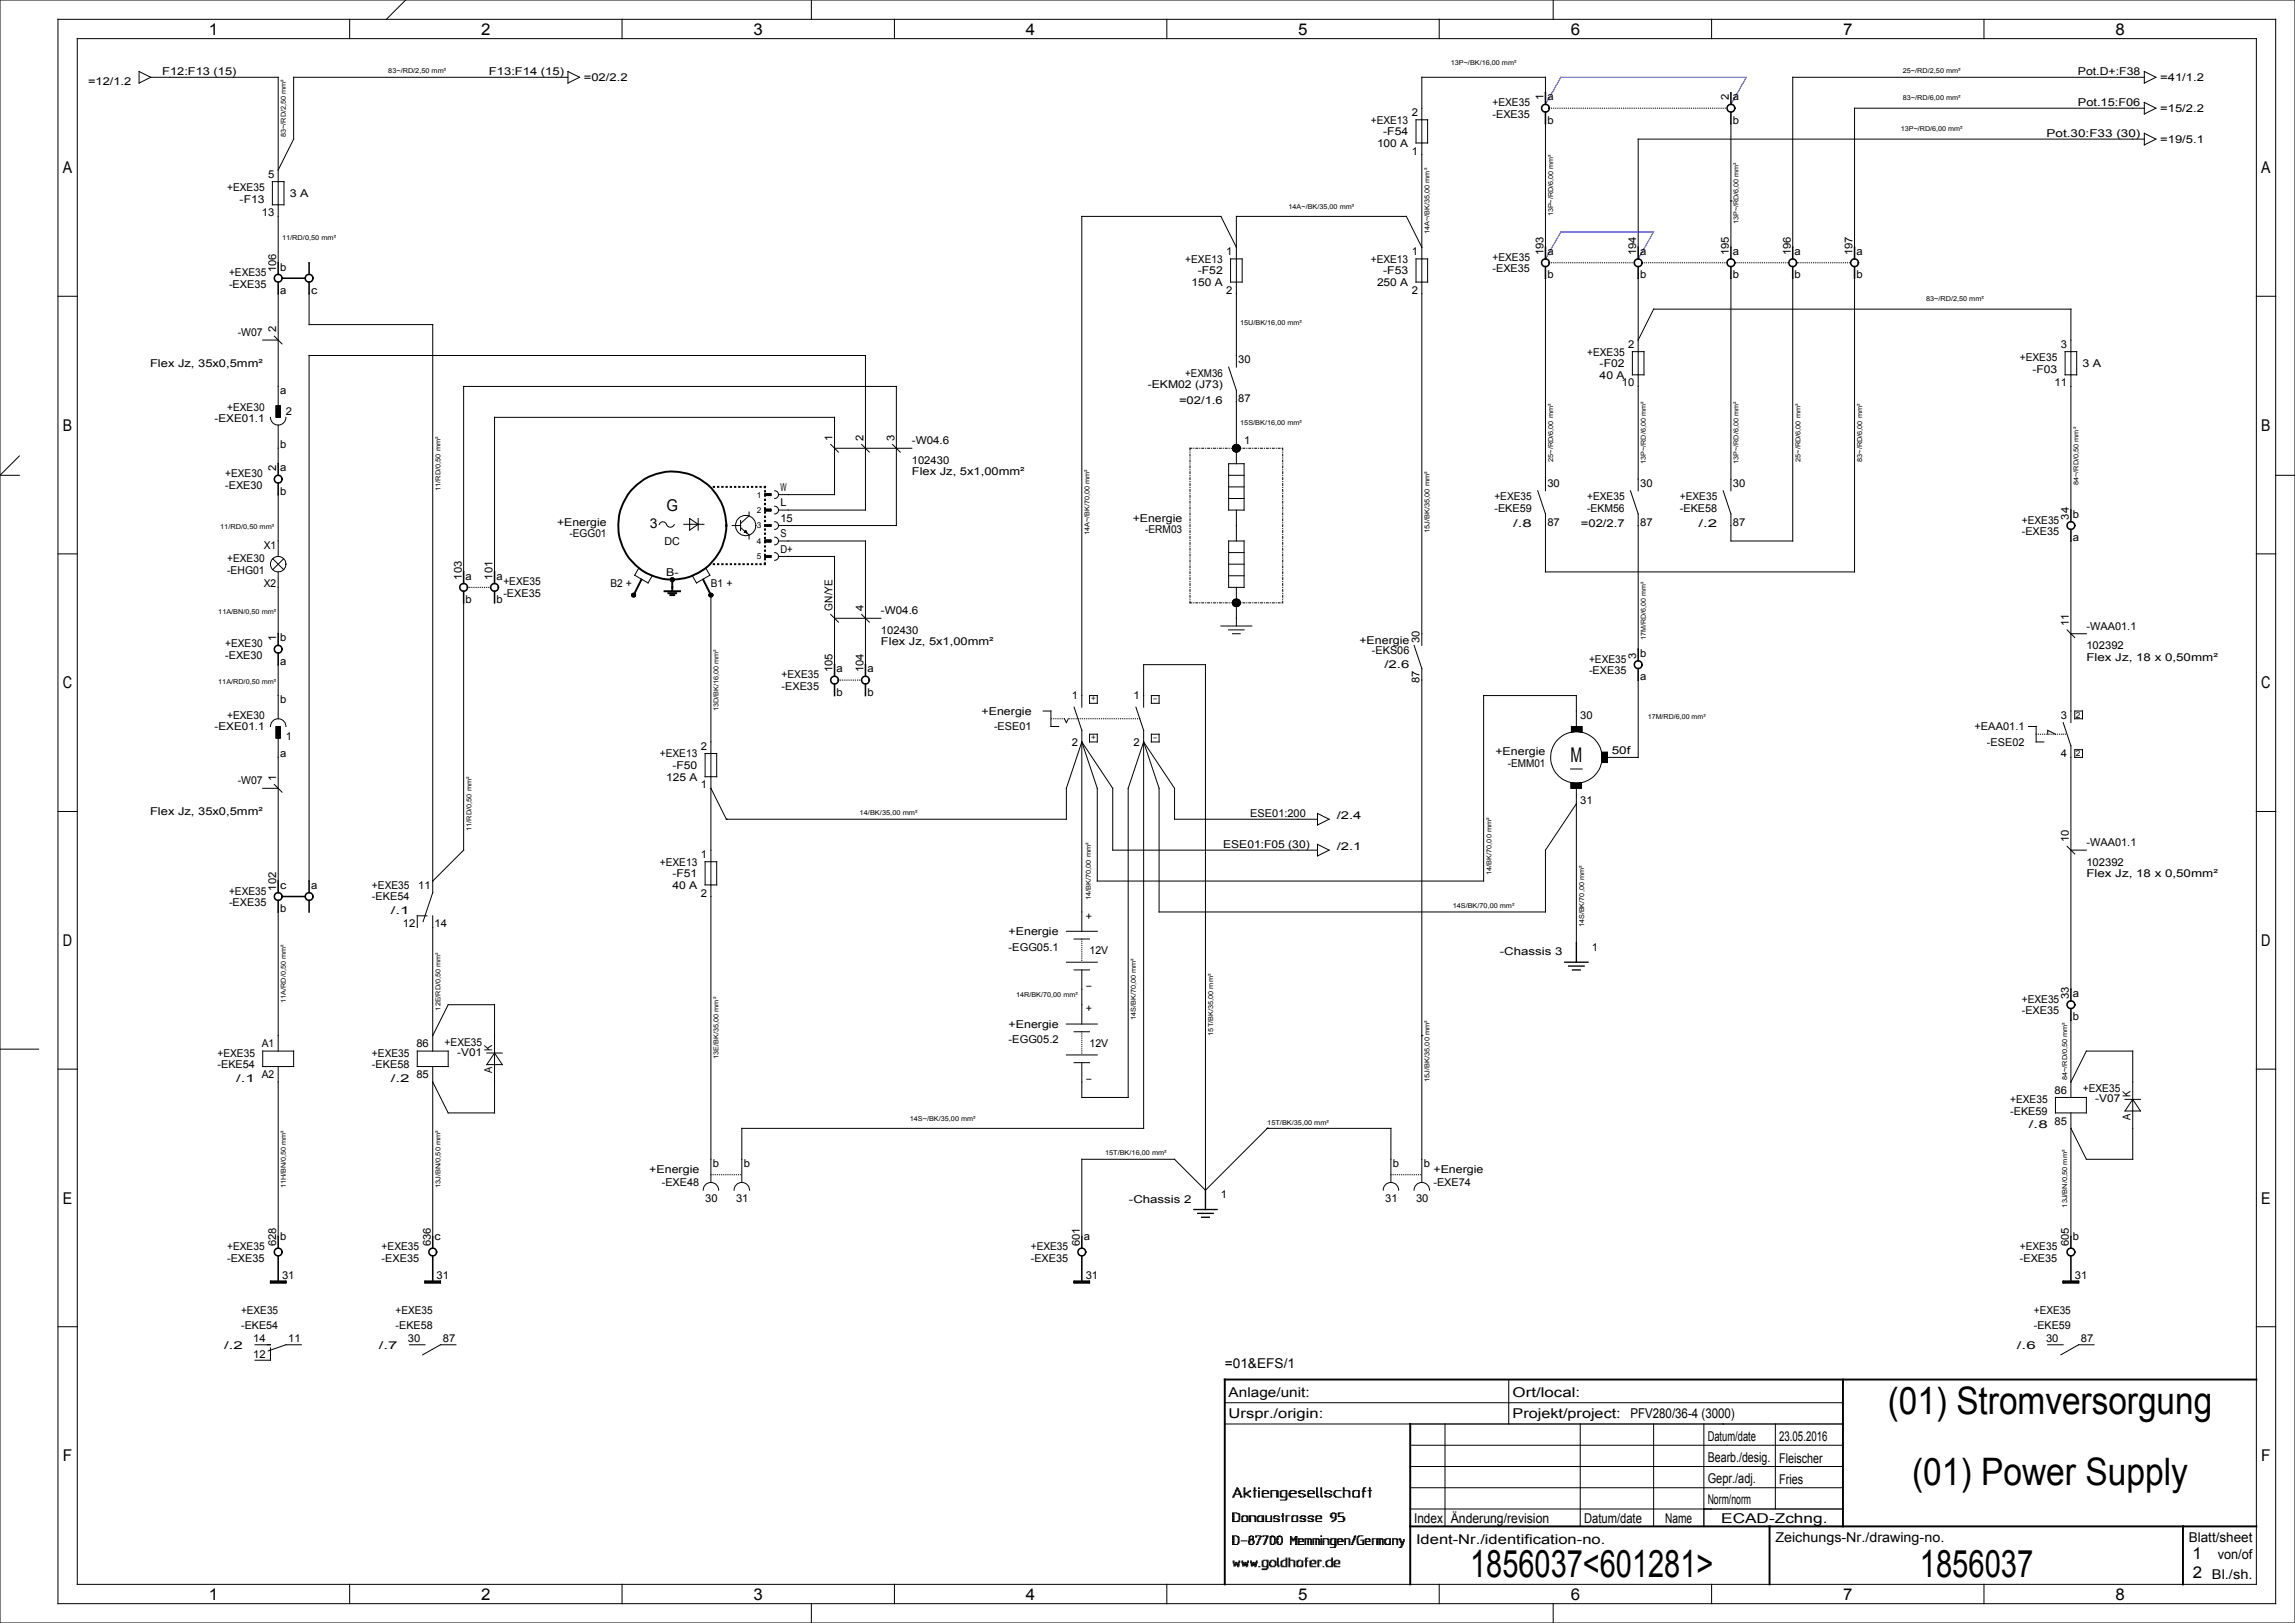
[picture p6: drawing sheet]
<svg xmlns="http://www.w3.org/2000/svg" width="594mm" height="420mm" viewBox="0 0 594 420" stroke-linecap="round" stroke-linejoin="round" font-family="sans-serif">
<defs><g id="words">
<g font-size="9.8">
<text x="488.6" y="365.9">(01) Stromversorgung</text>
<text x="494.9" y="384.4">(01) Power Supply</text>
<text x="380.5" y="408">1856037&lt;601281&gt;</text>
<text x="496.9" y="408">1856037</text>
</g>
<text font-size="5.2" x="406.5" y="197.1">M</text>
<g font-size="4.2">
<text x="54" y="9">1</text>
<text x="124.5" y="9">2</text>
<text x="195" y="9">3</text>
<text x="265.5" y="9">4</text>
<text x="336" y="9">5</text>
<text x="406.5" y="9">6</text>
<text x="477" y="9">7</text>
<text x="547.5" y="9">8</text>
<text x="16.3" y="44.8">A</text>
<text x="585.3" y="44.8">A</text>
<text x="16.3" y="111.5">B</text>
<text x="585.3" y="111.5">B</text>
<text x="172.5" y="132.2">G</text>
<text x="16.3" y="178.2">C</text>
<text x="585.3" y="178.2">C</text>
<text x="16.3" y="244.8">D</text>
<text x="585.3" y="244.8">D</text>
<text x="16.3" y="311.5">E</text>
<text x="585.3" y="311.5">E</text>
<text x="16.3" y="378.2">F</text>
<text x="585.3" y="378.2">F</text>
<text x="567.5" y="403.5">1</text>
<text x="54" y="414">1</text>
<text x="124.5" y="414">2</text>
<text x="195" y="414">3</text>
<text x="265.5" y="414">4</text>
<text x="336" y="414">5</text>
<text x="406.5" y="414">6</text>
<text x="477" y="414">7</text>
<text x="547.5" y="414">8</text>
<text x="567.5" y="408.5">2</text>
</g>
<g font-size="3.5">
<text x="168.2" y="136.7">3</text>
<text x="317" y="354">=01&amp;EFS/1</text>
<text x="318" y="361.5">Anlage/unit:</text>
<text x="391.5" y="361.5">Ort/local:</text>
<text x="318" y="367">Urspr./origin:</text>
<text x="391.5" y="367">Projekt/project:</text>
<text x="422" y="367">PFV280/36-4 (3000)</text>
<text x="442" y="372.9">Datum/date</text>
<text x="460.5" y="373">23.05.2016</text>
<text x="442" y="383.9">Gepr./adj.</text>
<text x="442" y="378.4">Bearb./desig.</text>
<text x="460.5" y="378.5">Fleischer</text>
<text x="442" y="389.3">Norm/norm</text>
<text x="460.5" y="384">Fries</text>
<text x="366" y="394">Index</text>
<text x="375.5" y="394">Änderung/revision</text>
<text x="410" y="394">Datum/date</text>
<text x="431" y="394">Name</text>
<text x="445.5" y="394">ECAD-Zchng.</text>
<text x="366.5" y="399.5">Ident-Nr./identification-no.</text>
<text x="459.5" y="399">Zeichungs-Nr./drawing-no.</text>
<text x="566.5" y="399">Blatt/sheet</text>
<text x="574" y="403.5">von/of</text>
<text x="572.5" y="408.5">Bl./sh.</text>
</g>
<g font-size="2.8">
<text x="22.8" y="22">=12/1.2</text>
<text x="42" y="19.5">F12:F13 (15)</text>
<text x="126.6" y="19.4">F13:F14 (15)</text>
<text x="151.1" y="21">=02/2.2</text>
<text x="537.8" y="19.4">Pot.D+:F38</text>
<text x="559.1" y="21">=41/1.2</text>
<text x="365.4" y="30">2</text>
<text x="386.3" y="27.5">+EXE35</text>
<text x="399.5" y="26" transform="rotate(-90 399.5 26)">1</text>
<text x="400.5" y="26">a</text>
<text x="447.5" y="26" transform="rotate(-90 447.5 26)">2</text>
<text x="448.5" y="26">a</text>
<text x="537.8" y="27.4">Pot.15:F06</text>
<text x="559.1" y="29">=15/2.2</text>
<text x="354.8" y="32">+EXE13</text>
<text x="358" y="35">-F54</text>
<text x="386.3" y="30.5">-EXE35</text>
<text x="400.5" y="32">b</text>
<text x="448.5" y="32">b</text>
<text x="529.7" y="35.4">Pot.30:F33 (30)</text>
<text x="356.4" y="38">100 A</text>
<text x="365.4" y="40">1</text>
<text x="559.1" y="37">=19/5.1</text>
<text x="69.4" y="46">5</text>
<text x="58.8" y="49.5">+EXE35</text>
<text x="62" y="52.5">-F13</text>
<text x="75" y="51">3 A</text>
<text x="67.8" y="56">13</text>
<text x="317.4" y="66">1</text>
<text x="365.4" y="66">1</text>
<text x="399.5" y="66" transform="rotate(-90 399.5 66)">193</text>
<text x="400.5" y="66">a</text>
<text x="423.5" y="66" transform="rotate(-90 423.5 66)">194</text>
<text x="424.5" y="66">a</text>
<text x="447.5" y="66" transform="rotate(-90 447.5 66)">195</text>
<text x="448.5" y="66">a</text>
<text x="463.5" y="66" transform="rotate(-90 463.5 66)">196</text>
<text x="464.5" y="66">a</text>
<text x="479.5" y="66" transform="rotate(-90 479.5 66)">197</text>
<text x="480.5" y="66">a</text>
<text x="59.3" y="71.5">+EXE35</text>
<text x="71.5" y="70.5" transform="rotate(-90 71.5 70.5)">106</text>
<text x="72.5" y="70">b</text>
<text x="306.8" y="68">+EXE13</text>
<text x="310" y="71">-F52</text>
<text x="354.8" y="68">+EXE13</text>
<text x="358" y="71">-F53</text>
<text x="386.3" y="70.5">-EXE35</text>
<text x="386.3" y="67.5">+EXE35</text>
<text x="400.5" y="72">b</text>
<text x="424.5" y="72">b</text>
<text x="448.5" y="72">b</text>
<text x="464.5" y="72">b</text>
<text x="480.5" y="72">b</text>
<text x="59.3" y="74.5">-EXE35</text>
<text x="72.5" y="76">a</text>
<text x="80.5" y="76">c</text>
<text x="308.4" y="74">150 A</text>
<text x="317.4" y="76">2</text>
<text x="356.4" y="74">250 A</text>
<text x="365.4" y="76">2</text>
<text x="61.5" y="87">-W07</text>
<text x="71.5" y="86" transform="rotate(-90 71.5 86)">2</text>
<text x="38.8" y="95">Flex Jz, 35x0,5mm²</text>
<text x="320.5" y="94">30</text>
<text x="410.8" y="92">+EXE35</text>
<text x="414" y="95">-F02</text>
<text x="421.4" y="90">2</text>
<text x="522.8" y="93.5">+EXE35</text>
<text x="533.4" y="90">3</text>
<text x="539" y="95">3 A</text>
<text x="297.1" y="100.5">-EKM02 (J73)</text>
<text x="306.8" y="97.5">+EXM36</text>
<text x="414" y="98">40 A</text>
<text x="419.8" y="100">10</text>
<text x="526" y="96.5">-F03</text>
<text x="531.8" y="100">11</text>
<text x="58.8" y="106.3">+EXE30</text>
<text x="72.5" y="102">a</text>
<text x="74" y="107.5">2</text>
<text x="305.2" y="104.5">=02/1.6</text>
<text x="320.5" y="104">87</text>
<text x="55.5" y="109.3">-EXE01.1</text>
<text x="215.5" y="114" transform="rotate(-90 215.5 114)">1</text>
<text x="223.5" y="114" transform="rotate(-90 223.5 114)">2</text>
<text x="231.5" y="114" transform="rotate(-90 231.5 114)">3</text>
<text x="72.5" y="116">b</text>
<text x="236" y="120">102430</text>
<text x="236" y="115">-W04.6</text>
<text x="322" y="115">1</text>
<text x="58.3" y="123.5">+EXE30</text>
<text x="71.5" y="122" transform="rotate(-90 71.5 122)">2</text>
<text x="72.5" y="122">a</text>
<text x="236" y="123">Flex Jz, 5x1,00mm²</text>
<text x="400.5" y="126">30</text>
<text x="424.5" y="126">30</text>
<text x="448.5" y="126">30</text>
<text x="58.3" y="126.5">-EXE30</text>
<text x="72.5" y="128">b</text>
<text x="202" y="131">L</text>
<text x="202" y="127">W</text>
<text x="386.8" y="129.5">+EXE35</text>
<text x="410.8" y="129.5">+EXE35</text>
<text x="434.8" y="129.5">+EXE35</text>
<text x="144.2" y="136">+Energie</text>
<text x="202" y="135">15</text>
<text x="293.2" y="135">+Energie</text>
<text x="386.8" y="132.5">-EKE59</text>
<text x="391.6" y="136.5">/.8</text>
<text x="400.5" y="136">87</text>
<text x="409.2" y="136.5">=02/2.7</text>
<text x="410.8" y="132.5">-EKM56</text>
<text x="424.5" y="136">87</text>
<text x="434.8" y="132.5">-EKE58</text>
<text x="439.6" y="136.5">/.2</text>
<text x="448.5" y="136">87</text>
<text x="523.3" y="135.5">+EXE35</text>
<text x="535.5" y="134.5" transform="rotate(-90 535.5 134.5)">34</text>
<text x="536.5" y="134">b</text>
<text x="68.3" y="142">X1</text>
<text x="147.4" y="139">-EGG01</text>
<text x="172" y="141">DC</text>
<text x="202" y="143">D+</text>
<text x="202" y="139">S</text>
<text x="296.4" y="138">-ERM03</text>
<text x="523.3" y="138.5">-EXE35</text>
<text x="536.5" y="140">a</text>
<text x="58.8" y="145.5">+EXE30</text>
<text x="58.8" y="148.5">-EHG01</text>
<text x="172.4" y="149">B-</text>
<text x="68.3" y="152">X2</text>
<text x="119.5" y="150" transform="rotate(-90 119.5 150)">103</text>
<text x="120.5" y="150">a</text>
<text x="127.5" y="150" transform="rotate(-90 127.5 150)">101</text>
<text x="128.5" y="150">a</text>
<text x="130.3" y="154.5">-EXE35</text>
<text x="130.3" y="151.5">+EXE35</text>
<text x="158" y="152">B2 +</text>
<text x="184" y="152">B1 +</text>
<text x="120.5" y="156">b</text>
<text x="128.5" y="156">b</text>
<text x="215.5" y="158" transform="rotate(-90 215.5 158)">GN/YE</text>
<text x="223.5" y="158" transform="rotate(-90 223.5 158)">4</text>
<text x="228" y="159">-W04.6</text>
<text x="535.5" y="162" transform="rotate(-90 535.5 162)">11</text>
<text x="58.3" y="167.5">+EXE30</text>
<text x="71.5" y="166" transform="rotate(-90 71.5 166)">1</text>
<text x="72.5" y="166">b</text>
<text x="228" y="164">102430</text>
<text x="228" y="167">Flex Jz, 5x1,00mm²</text>
<text x="351.8" y="166.6">+Energie</text>
<text x="367.4" y="166.4" transform="rotate(-90 367.4 166.4)">30</text>
<text x="540" y="163">-WAA01.1</text>
<text x="540" y="168">102392</text>
<text x="58.3" y="170.5">-EXE30</text>
<text x="72.5" y="172">a</text>
<text x="215.5" y="174" transform="rotate(-90 215.5 174)">105</text>
<text x="216.5" y="174">a</text>
<text x="223.5" y="174" transform="rotate(-90 223.5 174)">104</text>
<text x="224.5" y="174">a</text>
<text x="355.1" y="169.2">-EKS06</text>
<text x="358.3" y="172.8">/2.6</text>
<text x="411.3" y="171.5">+EXE35</text>
<text x="423.5" y="170.5" transform="rotate(-90 423.5 170.5)">3</text>
<text x="424.5" y="170">b</text>
<text x="540" y="171">Flex Jz, 18 x 0,50mm²</text>
<text x="202.3" y="178.5">-EXE35</text>
<text x="202.3" y="175.5">+EXE35</text>
<text x="216.5" y="180">b</text>
<text x="224.5" y="180">b</text>
<text x="367.4" y="176.8" transform="rotate(-90 367.4 176.8)">87</text>
<text x="411.3" y="174.5">-EXE35</text>
<text x="424.5" y="176">a</text>
<text x="72.5" y="182">b</text>
<text x="254" y="185">+Energie</text>
<text x="277.4" y="181">1</text>
<text x="293.4" y="181">1</text>
<text x="55.5" y="189">-EXE01.1</text>
<text x="58.8" y="186">+EXE30</text>
<text x="74" y="191.5">1</text>
<text x="257.3" y="189">-ESE01</text>
<text x="409" y="186">30</text>
<text x="511" y="189">+EAA01.1</text>
<text x="533.4" y="186">3</text>
<text x="72.5" y="196">a</text>
<text x="170.8" y="196">+EXE13</text>
<text x="181.4" y="194">2</text>
<text x="277.4" y="193">2</text>
<text x="293.4" y="193">2</text>
<text x="387" y="195.5">+Energie</text>
<text x="417.1" y="195">50f</text>
<text x="514.3" y="193">-ESE02</text>
<text x="533.4" y="196">4</text>
<text x="61.5" y="203">-W07</text>
<text x="71.5" y="202" transform="rotate(-90 71.5 202)">1</text>
<text x="172.4" y="202">125 A</text>
<text x="174" y="199">-F50</text>
<text x="390.3" y="198.5">-EMM01</text>
<text x="181.4" y="204">1</text>
<text x="409" y="208">31</text>
<text x="38.8" y="211">Flex Jz, 35x0,5mm²</text>
<text x="323.6" y="211.5">ESE01:200</text>
<text x="346" y="212">/2.4</text>
<text x="181.4" y="222">1</text>
<text x="316.6" y="219.5">ESE01:F05 (30)</text>
<text x="346" y="220">/2.1</text>
<text x="535.5" y="218" transform="rotate(-90 535.5 218)">10</text>
<text x="540" y="219">-WAA01.1</text>
<text x="170.8" y="224">+EXE13</text>
<text x="174" y="227">-F51</text>
<text x="540" y="227">Flex Jz, 18 x 0,50mm²</text>
<text x="540" y="224">102392</text>
<text x="59.3" y="231.5">+EXE35</text>
<text x="71.5" y="230.5" transform="rotate(-90 71.5 230.5)">102</text>
<text x="72.5" y="230">c</text>
<text x="80.5" y="230">a</text>
<text x="96.3" y="230">+EXE35</text>
<text x="96.3" y="233">-EKE54</text>
<text x="108.3" y="230">11</text>
<text x="174" y="230">40 A</text>
<text x="181.4" y="232">2</text>
<text x="59.3" y="234.5">-EXE35</text>
<text x="72.5" y="236">b</text>
<text x="101.1" y="236.5">/.1</text>
<text x="281" y="238">+</text>
<text x="104.3" y="240">12</text>
<text x="112.5" y="240">14</text>
<text x="261" y="242">+Energie</text>
<text x="261" y="246">-EGG05.1</text>
<text x="282" y="247">12V</text>
<text x="388.2" y="247.2">-Chassis 3</text>
<text x="412" y="246">1</text>
<text x="281" y="256">-</text>
<text x="536.5" y="258">a</text>
<text x="281" y="262">+</text>
<text x="523.3" y="262.5">-EXE35</text>
<text x="523.3" y="259.5">+EXE35</text>
<text x="535.5" y="258.5" transform="rotate(-90 535.5 258.5)">33</text>
<text x="536.5" y="264">b</text>
<text x="261" y="266">+Energie</text>
<text x="261" y="270">-EGG05.2</text>
<text x="56.3" y="273.5">+EXE35</text>
<text x="67.8" y="271">A1</text>
<text x="96.3" y="273.5">+EXE35</text>
<text x="107.8" y="271">86</text>
<text x="115.1" y="270.6">+EXE35</text>
<text x="118.3" y="273.2">-V01</text>
<text x="127.4" y="271.9" transform="rotate(-90 127.4 271.9)">K</text>
<text x="282" y="271">12V</text>
<text x="56.3" y="276.5">-EKE54</text>
<text x="61.1" y="280">/.1</text>
<text x="67.8" y="279">A2</text>
<text x="96.3" y="276.5">-EKE58</text>
<text x="101.1" y="280">/.2</text>
<text x="107.8" y="279">85</text>
<text x="127.4" y="277.7" transform="rotate(-90 127.4 277.7)">A</text>
<text x="281" y="280">-</text>
<text x="520.3" y="285.5">+EXE35</text>
<text x="531.8" y="283">86</text>
<text x="539.1" y="282.6">+EXE35</text>
<text x="542.3" y="285.2">-V07</text>
<text x="551.4" y="283.9" transform="rotate(-90 551.4 283.9)">K</text>
<text x="520.3" y="288.5">-EKE59</text>
<text x="525.1" y="292">/.8</text>
<text x="531.8" y="291">85</text>
<text x="551.4" y="289.7" transform="rotate(-90 551.4 289.7)">A</text>
<text x="168" y="303.5">+Energie</text>
<text x="184.5" y="302">b</text>
<text x="192.5" y="302">b</text>
<text x="360.5" y="302">b</text>
<text x="368.5" y="302">b</text>
<text x="371" y="303.5">+Energie</text>
<text x="171.3" y="307">-EXE48</text>
<text x="182.5" y="311">30</text>
<text x="190.5" y="311">31</text>
<text x="292.2" y="311.2">-Chassis 2</text>
<text x="316" y="310">1</text>
<text x="358.5" y="311">31</text>
<text x="366.5" y="311">30</text>
<text x="371" y="307">-EXE74</text>
<text x="58.8" y="323.5">+EXE35</text>
<text x="71.5" y="322.5" transform="rotate(-90 71.5 322.5)">628</text>
<text x="72.5" y="321">b</text>
<text x="98.8" y="323.5">+EXE35</text>
<text x="111.5" y="322.5" transform="rotate(-90 111.5 322.5)">636</text>
<text x="112.5" y="321">c</text>
<text x="266.8" y="323.5">+EXE35</text>
<text x="279.5" y="322.5" transform="rotate(-90 279.5 322.5)">601</text>
<text x="280.5" y="321">a</text>
<text x="522.8" y="323.5">+EXE35</text>
<text x="535.5" y="322.5" transform="rotate(-90 535.5 322.5)">605</text>
<text x="536.5" y="321">b</text>
<text x="58.8" y="326.5">-EXE35</text>
<text x="98.8" y="326.5">-EXE35</text>
<text x="266.8" y="326.5">-EXE35</text>
<text x="522.8" y="326.5">-EXE35</text>
<text x="73" y="331">31</text>
<text x="113" y="331">31</text>
<text x="281" y="331">31</text>
<text x="537" y="331">31</text>
<text x="62.4" y="340">+EXE35</text>
<text x="102.4" y="340">+EXE35</text>
<text x="526.4" y="340">+EXE35</text>
<text x="62.4" y="344">-EKE54</text>
<text x="65.6" y="347.4">14</text>
<text x="74.6" y="347.4">11</text>
<text x="102.4" y="344">-EKE58</text>
<text x="105.6" y="347.4">30</text>
<text x="114.6" y="347.4">87</text>
<text x="526.4" y="344">-EKE59</text>
<text x="529.6" y="347.4">30</text>
<text x="538.6" y="347.4">87</text>
<text x="58" y="349">/.2</text>
<text x="65.6" y="351.4">12</text>
<text x="98" y="349">/.7</text>
<text x="522" y="349">/.6</text>
</g>
<g font-size="2.1">
<text x="195.9" y="128.7">1</text>
<text x="195.9" y="132.7">2</text>
<text x="195.9" y="136.8">3</text>
<text x="195.9" y="140.7">4</text>
<text x="195.9" y="144.8">5</text>
<text x="282.4" y="181.5">+</text>
<text x="298.4" y="181.5">-</text>
<text x="537.2" y="185.7">2</text>
<text x="282.4" y="191.5">+</text>
<text x="298.4" y="191.5">-</text>
<text x="537.2" y="195.8">2</text>
</g>
<g font-size="1.7">
<text x="375.5" y="16.8">13P~/BK/16,00 mm²</text>
<text x="100.5" y="19">83~/RD/2,50 mm²</text>
<text x="492.5" y="19">25~/RD/2,50 mm²</text>
<text x="492.5" y="26">83~/RD/6,00 mm²</text>
<text x="74" y="35.5" transform="rotate(-90 74 35.5)">83~/RD/2,50 mm²</text>
<text x="492" y="34">13P~/RD/6,00 mm²</text>
<text x="333.5" y="54">14A~/BK/35,00 mm²</text>
<text x="402" y="56" transform="rotate(-90 402 56)">13P~/RD/6,00 mm²</text>
<text x="450" y="58" transform="rotate(-90 450 58)">13P~/RD/6,00 mm²</text>
<text x="73" y="62">11/RD/0,50 mm²</text>
<text x="370" y="60.5" transform="rotate(-90 370 60.5)">14A~/BK/35,00 mm²</text>
<text x="498.5" y="78">83~/RD/2,50 mm²</text>
<text x="321" y="84">15U/BK/16,00 mm²</text>
<text x="321" y="110">15S/BK/16,00 mm²</text>
<text x="402" y="119.5" transform="rotate(-90 402 119.5)">25~/RD/6,00 mm²</text>
<text x="426" y="120" transform="rotate(-90 426 120)">13P~/RD/6,00 mm²</text>
<text x="450" y="120" transform="rotate(-90 450 120)">13P~/RD/6,00 mm²</text>
<text x="466" y="119.5" transform="rotate(-90 466 119.5)">25~/RD/6,00 mm²</text>
<text x="482" y="119.5" transform="rotate(-90 482 119.5)">83~/RD/6,00 mm²</text>
<text x="538" y="125.5" transform="rotate(-90 538 125.5)">84~/RD/0,50 mm²</text>
<text x="114" y="127" transform="rotate(-90 114 127)">11/RD/0,50 mm²</text>
<text x="57" y="137">11/RD/0,50 mm²</text>
<text x="282" y="138.5" transform="rotate(-90 282 138.5)">14A~/BK/70,00 mm²</text>
<text x="370" y="138" transform="rotate(-90 370 138)">15J/BK/35,00 mm²</text>
<text x="56.5" y="159">11A/BN/0,50 mm²</text>
<text x="426" y="165.5" transform="rotate(-90 426 165.5)">17M/RD/6,00 mm²</text>
<text x="56.5" y="177">11A/RD/0,50 mm²</text>
<text x="186" y="184" transform="rotate(-90 186 184)">13D/BK/16,00 mm²</text>
<text x="426.5" y="186">17M/RD/6,00 mm²</text>
<text x="122" y="215" transform="rotate(-90 122 215)">11/RD/0,50 mm²</text>
<text x="222.5" y="211">14/BK/35,00 mm²</text>
<text x="386" y="226.5" transform="rotate(-90 386 226.5)">14/BK/70,00 mm²</text>
<text x="282.3" y="233" transform="rotate(-90 282.3 233)">14/BK/70,00 mm²</text>
<text x="376" y="235">14S/BK/70,00 mm²</text>
<text x="410" y="240" transform="rotate(-90 410 240)">14S/BK/70,00 mm²</text>
<text x="263" y="258">14R/BK/70,00 mm²</text>
<text x="74" y="259.5" transform="rotate(-90 74 259.5)">11A/RD/0,50 mm²</text>
<text x="114" y="261.5" transform="rotate(-90 114 261.5)">12E/RD/0,50 mm²</text>
<text x="294" y="264" transform="rotate(-90 294 264)">14S/BK/70,00 mm²</text>
<text x="314" y="268" transform="rotate(-90 314 268)">15T/BK/35,00 mm²</text>
<text x="186" y="274" transform="rotate(-90 186 274)">13E/BK/35,00 mm²</text>
<text x="370" y="280" transform="rotate(-90 370 280)">15J/BK/35,00 mm²</text>
<text x="535" y="279.5" transform="rotate(-90 535 279.5)">84~/RD/0,50 mm²</text>
<text x="235.5" y="290">14S~/BK/35,00 mm²</text>
<text x="328" y="291">15T/BK/35,00 mm²</text>
<text x="286" y="299">15T/BK/16,00 mm²</text>
<text x="74" y="307.5" transform="rotate(-90 74 307.5)">11H/BN/0,50 mm²</text>
<text x="114" y="307.5" transform="rotate(-90 114 307.5)">13J/BN/0,50 mm²</text>
<text x="535" y="312.5" transform="rotate(-90 535 312.5)">13J/BN/0,50 mm²</text>
</g>
</g></defs>
<g fill="none" stroke="#000" stroke-width=".26">
<path d="M0 0h594v420h-594zM15 5h574v410h-574zM20 10h564v400h-564zM36 18.5l3 1.5-3 1.5zM90.5 5v5M105 0l-5 5M147 18.5l3 1.5-3 1.5zM161 5v5M210 0v5M231.5 5v5M302 5v5M372.5 5v5"/>
<path d="M402 0v5M443 5v5M513.5 5v5M555 18.5l3 1.5-3 1.5zM39 20h33v48M147 20h-71v16l-4 8M366.5 31h3v6h-3zM400 24v-4h-32v147M400 32v32M448 32v32M555 28h-75v36M555 20h-91v44"/>
<path d="M555 36h-131v28M555 26.5l3 1.5-3 1.5zM555 34.5l3 1.5-3 1.5zM70.5 47h3v6h-3zM448 52h.1M15 76.7h5M72 76v29M80 76v8h32v147l-2.5 7.5M318.5 67h3v6h-3zM320 64l-4-8h-36v127M366.5 67h3v6h-3zM368 64l-4-8h-44v39"/>
<path d="M400 72v55M424 72v55M448 72v55M464 72v68h-16v-7l-2-6M480 72v76h-80v-15l-2-6M584 76.7h5M68 88h4M71 87l2 2M318 95l2 6v19M422.5 91h3v6h-3zM424 88l4-8h108v52M534.5 91h3v6h-3z"/>
<path d="M5 118l-5 5h5M70 108a2 2 0 0 0 2 2 2 2 0 0 0 2-2M71.5 105h1v3h-1zM71.5 105.1h1M71.5 105.2h1M71.5 105.3h1M71.5 105.4h1M71.5 105.5h1M71.5 105.6h1M71.5 105.7h1M71.5 105.8h1M71.5 105.9h1"/>
<path d="M71.5 106h1M71.5 106.1h1M71.5 106.2h1M71.5 106.3h1M71.5 106.4h1M71.5 106.5h1M71.5 106.6h1M71.5 106.7h1M71.5 106.8h1M71.5 106.9h1M71.5 107h1M71.5 107.1h1"/>
<path d="M71.5 107.2h1M71.5 107.3h1M71.5 107.4h1M71.5 107.5h1M71.5 107.6h1M71.5 107.7h1M71.5 107.8h1M71.5 107.9h1M72 110v10M215 115l2 2M216 116h20M223 115l2 2"/>
<path d="M231 115l2 2M318 120h4v12h-4zM319 116a1 1 0 0 1 1-1 1 1 0 0 1 1 1M319 116a1 1 0 0 0 1 1 1 1 0 0 0 1-1M319 116h2M319 115.9h2M319 116.1h2M319 116.2h2M319 115.8h2M319 116.3h2M319 115.7h2M319.1 116.3h1.8"/>
<path d="M319.1 115.6h1.8M319.1 116.4h1.8M319.1 116.5h1.8M319.1 115.5h1.8M319.2 116.6h1.6M319.2 115.4h1.6M319.3 116.7h1.4M319.3 115.3h1.4M319.4 116.8h1.2M319.4 115.2h1.2M319.5 116.8h1M319.5 115.2h1"/>
<path d="M319.6 116.9h.8M319.6 115.1h.8M319.8 117h.4M319.8 115h.4M72 128v16M170.6 135.7a1.03 1.03 0 0 1 1.1-.7 1.03 1.03 0 0 1 .9 .9l.5 .5h.5l.6-.2 .3-.5M177 135.7h5.2M178.5 134.2l2.2 1.5-2.2 1.5zM180.7 134.2v3M189.5 136h2.2M191.7 136.5l2.2 1.9v1.1M191.7 134.7v2.6"/>
<path d="M192.7 137.7h.5M192.8 137.6h.3M192.8 137.5h.3M192.9 137.5h.2M192.9 137.4h.1M193 137.8h.2M193 137.3l.3 .6-.6-.2zM193.2 137.9h.1M193.9 132.5v1l-2.2 2M198 132h1.5M198 128h1.5M198 136h1.5"/>
<path d="M198 131.8h1.5M198 131.9h1.5M198 132.1h1.5M198 132.2h1.5M198 131.7h1.5v.6h-1.5zM198 127.8h1.5v.4h-1.5zM198 135.8h1.5v.4h-1.5zM198 139.8h1.5v.5h-1.5zM198 135.8h1.5M198 135.9h1.5M198 136.1h1.5M198 136.2h1.5"/>
<path d="M198 139.8h1.5M198 139.9h1.5M198 140h1.5M198 127.8h1.5M198 127.9h1.5M198 128.1h1.5M198 128.2h1.5M200.5 139a1 1 0 0 1 1 1 1 1 0 0 1-1 1M200.5 135a1 1 0 0 1 1 1 1 1 0 0 1-1 1M200.5 131a1 1 0 0 1 1 1 1 1 0 0 1-1 1M200.5 127a1 1 0 0 1 1 1 1 1 0 0 1-1 1M201.5 132h22.5v-40h-144v136"/>
<path d="M201.5 136h30.5v-36h-112v48M201.5 128h14.5v-20h-88v40M201.5 140h22.5v32M318 123h4M318 140h4v12h-4zM318 126h4M318 129h4M320 132v8M422 127l2 6v35M536 140v47M589 123h5M15 143.3h5"/>
<path d="M70.6 144.6l2.8 2.8M72 148v16M73.4 144.6l-2.8 2.8M120 156v64l-8 8M163.5 154a.5 .5 0 0 1 .5-.5 .5 .5 0 0 1 .5 .5M163.5 154a.5 .5 0 0 0 .5 .5 .5 .5 0 0 0 .5-.5M163.5 154h1M163.5 153.9h1M163.5 154.1h1M163.5 153.8h1M163.5 154.2h1M163.6 153.8h.8"/>
<path d="M163.6 154.3h.8M163.6 153.7h.8M163.7 153.6h.6M163.7 154.4h.6M163.8 153.6h.4M163.8 154.5h.4M165.3 147l3.5 2-1.1 1.9-3.4-2zM173.5 150a.5 .5 0 0 1 .5-.5 .5 .5 0 0 1 .5 .5M173.5 150a.5 .5 0 0 0 .5 .5 .5 .5 0 0 0 .5-.5M173.5 150h1M173.5 150.1h1M173.5 149.9h1"/>
<path d="M173.5 149.8h1M173.5 150.2h1M173.6 149.8h.8M173.6 150.3h.8M173.6 149.7h.8M173.7 149.6h.6M173.7 150.4h.6M173.8 149.6h.4M173.8 150.5h.4M179.2 149l3.5-2 1 1.9-3.4 2zM183.5 154a.5 .5 0 0 1 .5-.5 .5 .5 0 0 1 .5 .5M183.5 154a.5 .5 0 0 0 .5 .5 .5 .5 0 0 0 .5-.5"/>
<path d="M183.5 154h1M183.5 153.9h1M183.5 154.1h1M183.5 153.8h1M183.5 154.2h1M183.6 153.8h.8M183.6 154.3h.8M183.6 153.7h.8M183.7 153.6h.6M183.7 154.4h.6M183.8 153.6h.4M183.8 154.5h.4"/>
<path d="M184 154v152M198 144h1.5M198 143.7h1.5v.5h-1.5zM198 143.8h1.5M198 143.9h1.5M198 144.1h1.5M198 144.2h1.5M198 140.1h1.5M198 140.2h1.5M200.5 143a1 1 0 0 1 1 1 1 1 0 0 1-1 1M201.5 144h14.5v28M215 159l2 2"/>
<path d="M216 160h12M223 159l2 2M318 143h4M318 149h4M318 146h4M319 156h2M319 155.9h2M319 156.1h2M319 155.8h2M319 156.2h2M319 156.3h2M319 155.7h2"/>
<path d="M319.1 156.3h1.8M319.1 155.6h1.8M319.1 156.4h1.8M319.1 156.5h1.8M319.1 155.5h1.8M319.2 156.5h1.6M319.2 155.4h1.6M319.2 156.6h1.6M319.2 155.3h1.6M319.3 156.7h1.4M319.3 155.3h1.4M319.4 155.2h1.2"/>
<path d="M319.4 156.8h1.2M319.5 155.1h1M319.5 156.9h1M319.7 155.1h.6M319.7 157h.6M320 152v10M584 143.3h5M72 172v14M282 180h2v2h-2zM298 180h2v2h-2zM316 162h8M318 163h4"/>
<path d="M319 164h2M366 167l2 6v133M424 176v20h-9.3M535 163l2 2M536 164h4M70 188a2 2 0 0 1 2-2 2 2 0 0 1 2 2M71.5 188.1h1M71.5 188.2h1M71.5 188.3h1M71.5 188.4h1M71.5 188.5h1M71.5 188.7h1"/>
<path d="M71.5 188.8h1M71.5 188.9h1M71.5 189h1M71.5 189.1h1M71.5 189.2h1M71.5 189.3h1M71.5 189.4h1M71.5 188h1v3h-1zM71.5 188.6h1M71.5 189.5h1M71.5 189.6h1M71.5 189.7h1"/>
<path d="M71.5 189.8h1M71.5 189.9h1M71.5 190h1M71.5 190.1h1M71.5 190.2h1M71.5 190.3h1M71.5 190.4h1M71.5 190.5h1M71.5 190.6h1M71.5 190.7h1M71.5 190.8h1M71.5 190.9h1"/>
<path d="M72 191v37M182.5 195h3v6h-3zM270 184h2v4h2M275.5 186l.5 1 .5-1M278 183l2 6v52M280 192l-4 12v8h-88M280 192l8 12v16h53M282 190h2v2h-2zM294 183l2 6v103h-104v14M296 192l-4 12v80h-12v-9M296 192l4 12v32h100v-16l8-12M296 192l8 12v8h37"/>
<path d="M296 183v-11h16v136M298 190h2v2h-2zM406.5 199h3M406.7 188h2.7M406.7 188.1h2.7M406.7 188.2h2.7M406.7 188.3h2.7M406.7 188.4h2.7M406.7 188.5h2.7M406.7 188.6h2.7M406.7 188.7h2.7M406.7 188.8h2.7"/>
<path d="M406.7 188.9h2.7M406.7 189h2.7M406.7 189.1h2.7M406.7 189.2h2.7M406.7 189.3h2.7M406.7 189.4h.8M406.7 188h2.7v1.5l-.9-.2-1.8 .2zM406.7 189.4h.3M408 188v-8h-24v48h-100v-24l-4-12M408.6 189.4h.8M409.1 189.4h.3M414.5 194.7h1.5"/>
<path d="M414.5 197.3h1.5M414.5 194.8h1.5M414.5 197.2h1.5M414.6 194.8h1.4M414.6 197.1h1.4M414.6 194.9h1.4M414.6 195h1.4M414.6 197h1.4M414.6 195.1l-.1-.4h1.5v2.6h-1.5l.2-.9M414.6 195.1l.1 .5M414.6 196.9h1.4M414.6 195.1h1.4"/>
<path d="M414.6 195.2h1.4M414.6 196.8h1.4M414.6 196.7h1.4M414.6 195.3h1.4M414.6 195.4h1.4M414.6 196.6h1.4M414.6 195.5h1.4M414.6 196.5h1.4M414.7 196.4h1.3M414.7 195.6h1.3M414.7 195.7h1.3M414.7 195.8h1.3"/>
<path d="M414.7 195.9h1.3M414.7 196h1.3M414.7 196.1h1.3M414.7 196.2h1.3M414.7 196.3h1.3M414.7 195.6v.8M525 188h2v4h2M530 190v-1l2 1M534 187l2 6v63M537 194h2v2h-2zM537 184h2v2h-2zM15 210h5"/>
<path d="M68 204h4M71 203l2 2M184 204l4 8M188 212h.1M341 210.5l3 1.5-3 1.5zM341 218.5l3 1.5-3 1.5zM406.7 202.6h.1M406.7 202.6h.6M406.7 202.5l.9 .2 1.7-.2M406.7 202.7h2.6M406.7 202.8h2.6M406.7 202.9h2.6"/>
<path d="M406.7 203h2.6M406.7 203.1h2.6M406.7 203.2h2.6M406.7 203.3h2.6M406.7 203.4h2.6M406.7 203.5h2.6M406.7 203.6h2.6M406.7 203.7h2.6M406.7 203.8h2.6M406.7 203.9h2.6M406.7 204h2.6M406.7 202.5v1.5h2.6v-1.5"/>
<path d="M408 204v40M408.7 202.6h.6M409.2 202.6h.1M535 219l2 2M584 210h5M72 236v36M110.5 237h-2.5v3M112 237v35M182.5 223h3v6h-3zM536 220h4M276 241h8M276 249h8"/>
<path d="M278 243h4M278 251h4M280 251v14M0 271.5h10M15 276.7h5M68 272h8v4h-8zM72 276v44M108 272h8v4h-8zM112 268l4-8h12v28h-12l-4-8M112 276v44M126 272.5h4M128 272.5l2 3h-4z"/>
<path d="M276 265h8M276 273h8M278 267h4M278 275h4M368 268h.1M536 264v20M584 276.7h5M328 292h.1M328 292l-16 16M328 292h32v14M532 284h8v4h-8zM536 288v32"/>
<path d="M536 280l4-8h12v28h-12l-4-8M550 284.5h4M552 284.5l2 3h-4zM182 308a2 2 0 0 1 2-2 2 2 0 0 1 2 2M190 308a2 2 0 0 1 2-2 2 2 0 0 1 2 2M312 308l-8-8h-24v20M358 308a2 2 0 0 1 2-2 2 2 0 0 1 2 2M366 308a2 2 0 0 1 2-2 2 2 0 0 1 2 2M70 331.5h4v.5h-4zM70 331.6h4M70 331.7h4M70 331.8h4"/>
<path d="M70 331.9h4M110 331.6h4M110 331.7h4M110 331.8h4M110 331.9h4M110 331.5h4v.5h-4zM278 331.6h4M278 331.7h4M278 331.8h4M278 331.9h4M278 331.5h4v.5h-4zM534 331.6h4"/>
<path d="M534 331.7h4M534 331.8h4M534 331.9h4M534 331.5h4v.5h-4zM15 343.3h5M66 348h4M70 348.8v3.2h-4M78 348h-4l-4.6 1.6M106 348h4M118 348h-4l-4.6 2.6M390.5 357v11.5M530 348h4"/>
<path d="M542 348h-4l-4.6 2.6M584 343.3h5M317 363h160M317 368.5h48M365 379.5h112M365 374h112M374 368.5v26.5M409 368.5v26.5M428 368.5v26.5M441 368.5v22M459.5 368.5v22M319 398h.4"/>
<path d="M319 387.4h.4M319 398.6h.4M319 399.5h.4M319 393h.4M319 399.1h.4M319 398.8h.4M319 398.9h.4M319 392.1h.4M319 392.6h.4M319 399.3h.4M319 397.6h.4M319 392.8h.4"/>
<path d="M319 398.4h.4M319 392.4h.4M319 399.7h1.3M319 393.6h.4M319 393.8h1.7M319 398.2h.4M319 393.2h.4M319 392.3h.4M319 391.9h.4M319 391.7h.4M319 397.8h.4M319 393.4h.4"/>
<path d="M319 397.4h1.1M319 391.5h1.1M319.2 387.1h.4M319.2 387.2h.2M319.4 386.9h.2M319.4 386.7h1.7M319.6 386.5h.2M319.6 386.3h.2M319.8 385.9h.1M319.8 385.7h.3M319.8 386.1h.1M319.9 385.6h.2"/>
<path d="M319.9 385.4h.6M320.1 397.6h.4M320.1 385h.2M320.1 385.2h.4M320.1 391.7h.6M320.3 399.5h.2M320.3 399.3h.4M320.3 385.6h.4M320.3 393.6h.4M320.3 397.8h.4M320.5 385.9h.4M320.5 398h.2"/>
<path d="M320.5 398.6h.2M320.5 399.1h.2M320.5 398.8h.2M320.5 398.9h.2M320.5 398.4h.2M320.5 385.7h.2M320.5 398.2h.2M320.5 391.9h.4M320.7 386.5h.4M320.7 393h.2M320.7 392.1h.2M320.7 392.6h.2"/>
<path d="M320.7 392.8h.2M320.7 392.4h.2M320.7 393.2h.2M320.7 386.1h.2M320.7 386.3h.4M320.7 392.3h.2M320.7 393.4h.2M320.9 386.9h.4M321.1 387.4h.3M321.1 387.1h.2M321.1 387.2h.3M321.3 398.8h1.5"/>
<path d="M321.4 393h.2M321.4 392.6h.2M321.4 392.8h.2M321.4 392.4h.4M321.4 393.6h.2M321.4 393.8h1.4M321.4 393.2h.2M321.4 393.4h.2M321.6 392.3h1.2M322 385.9h.2M322 387.4h.2M322 386.5h.2"/>
<path d="M322 387.1h.2M322 386.9h.2M322 386.7h.4M322 385h.2M322 385.6h.2M322 385.7h.2M322 387.2h.2M322 386.1h.2M322 385.2h.2M322 386.3h.2M322 385.4h.2M322.4 386.5h.4"/>
<path d="M322.6 386.7h.3M322.6 392.4h.3M322.6 386.3h.5M322.8 393h.1M322.8 392.6h.1M322.8 386.9h.3M322.8 392.8h.1M322.8 393.6h.1M322.8 393.2h.1M322.8 393.4h.1M322.9 387.1h.4M322.9 386.1h.4"/>
<path d="M323.1 385.9h.6M323.1 399.1h.2M323.1 398.8h.4M323.1 398.9h.4M323.1 399.3h.4M323.3 398h.2M323.3 398.6h.4M323.3 399.5h.2M323.3 393h.4M323.3 392.6h.4M323.3 397.6h.4M323.3 392.8h.4"/>
<path d="M323.3 398.4h1.1M323.3 392.4h.4M323.3 399.7h1M323.3 393.6h.4M323.3 393.8h.4M323.3 387.2h.4M323.3 398.2h.2M323.3 393.2h.4M323.3 392.3h1.5M323.3 397.8h.2M323.3 393.4h.4M323.5 387.4h.2"/>
<path d="M323.5 385.7h.2M323.7 397.4h.4M324.1 398.6h.3M324.1 397.6h.3M324.1 398.2h.3M324.3 398h.1M324.3 399.5h.1M324.3 398.8h.3M324.3 399.3h.3M324.3 397.8h.1M324.4 399.1h.2M324.4 398.9h.2"/>
<path d="M324.4 385.7h.8M324.6 385.9h.2M324.6 387.4h.2M324.6 386.5h.2M324.6 387.1h.2M324.6 386.9h.2M324.6 386.7h.2M324.6 385h.2M324.6 392.4h.4M324.6 385.6h.2M324.6 387.2h.2M324.6 386.1h.2"/>
<path d="M324.6 385.2h.2M324.6 386.3h.2M324.6 385.4h.2M324.8 393h.2M324.8 392.6h.2M324.8 392.8h.2M324.8 393.6h.2M324.8 393.8h.2M324.8 393.2h.2M324.8 393.4h.2M325 397.6h.2M325 397.8h.2"/>
<path d="M325 397.4h1.3M325.2 399.7h.4M325.4 399.5h.2M325.4 393h.2M325.4 392.6h.4M325.4 399.3h.4M325.4 392.8h.2M325.4 393.6h.4M325.4 393.2h.2M325.4 393.4h.2M325.6 399.1h.2M325.6 398.9h.2"/>
<path d="M325.6 392.4h.3M325.6 393.8h1.5M325.8 385.9h.1M325.8 387.4h.1M325.8 386.5h.1M325.8 398.6h.1M325.8 398.8h.1M325.8 387.1h.1M325.8 386.9h.1M325.8 386.7h.1M325.8 398.4h.3M325.8 385h.1"/>
<path d="M325.8 385.7h.1M325.8 387.2h.1M325.8 386.1h.1M325.8 385.2h.1M325.8 386.3h.1M325.8 392.3h1.3M325.9 398h.4M325.9 398.2h.2M326.1 397.6h.4M326.1 397.8h.2M326.7 385.9h.4M326.7 386.5h1.7"/>
<path d="M326.7 393h.4M326.7 387.1h.2M326.7 392.6h.4M326.7 386.9h.2M326.7 386.7h.2M326.7 392.8h.4M326.7 392.4h.4M326.7 393.6h.4M326.7 387.2h.4M326.7 393.2h.4M326.7 386.1h.2M326.7 386.3h.2"/>
<path d="M326.7 393.4h.4M326.9 387.4h1.5M326.9 397.6h.2M326.9 385.7h1.1M326.9 397.4h1.3M327.1 399.5h.3M327.1 399.7h.2M327.3 399.1h.3M327.3 399.3h.1M327.4 398.6h.4M327.4 398.8h.4M327.4 398.9h.2"/>
<path d="M327.6 393h.2M327.6 392.6h.2M327.6 392.8h.2M327.6 398.4h.2M327.6 392.4h.2M327.6 393.6h.2M327.6 393.8h1.5M327.6 398.2h.4M327.6 393.2h.2M327.6 392.3h.2M327.6 393.4h.2M327.8 398h.2"/>
<path d="M327.8 397.6h.4M327.8 397.8h.4M328 385.9h.4M328.2 386.1h.2M328.2 386.3h.2M328.8 398h.1M328.8 398.6h.1M328.8 399.5h.3M328.8 399.1h.1M328.8 398.8h.1M328.8 398.9h.1M328.8 399.3h.1"/>
<path d="M328.8 397.6h.5M328.8 398.4h.1M328.8 398.2h.1M328.8 397.8h.3M328.9 385.9h.2M328.9 387.4h.2M328.9 386.5h.2M328.9 393h.2M328.9 387.1h.2M328.9 392.6h.2M328.9 386.9h.2M328.9 386.7h.2"/>
<path d="M328.9 392.8h.2M328.9 392.4h.2M328.9 399.7h.8M328.9 393.6h.2M328.9 385.7h1.7M328.9 387.2h.2M328.9 393.2h.2M328.9 386.1h.2M328.9 386.3h.2M328.9 392.3h.2M328.9 393.4h.2M329.1 397.4h.4"/>
<path d="M329.5 397.6h.4M329.7 399.5h.4M329.7 393h1.1M329.7 392.6h.2M329.7 399.3h.4M329.7 392.8h.2M329.7 392.4h.4M329.7 393.6h.2M329.7 393.8h1.3M329.7 397.8h.4M329.9 398h.2M329.9 398.6h.2"/>
<path d="M329.9 399.1h.2M329.9 398.8h.2M329.9 398.9h.2M329.9 398.4h.2M329.9 398.2h.2M329.9 392.3h.9M330.4 385.9h.4M330.4 398h.4M330.4 387.4h.4M330.4 386.5h.4M330.4 398.6h.2M330.4 399.1h.4"/>
<path d="M330.4 398.8h.2M330.4 398.9h.4M330.4 387.1h.4M330.4 386.9h.4M330.4 399.3h.4M330.4 386.7h.4M330.4 398.4h.4M330.4 387.2h.4M330.4 398.2h.4M330.4 386.1h.4M330.4 386.3h.4M330.6 399.5h.2"/>
<path d="M330.6 397.6h.6M330.6 393.2h.6M330.6 397.8h.2M330.8 392.4h.2M330.8 399.7h.8M330.8 393.6h.4M331 392.6h.2M331 393.4h.2M331 397.4h.4M331.4 385.9h.4M331.4 386.5h.2M331.4 399.5h.4"/>
<path d="M331.4 387.1h.2M331.4 386.9h.2M331.4 386.7h.2M331.4 397.6h.4M331.4 388.2h1.5M331.4 387.2h.5M331.4 386.1h.2M331.4 386.3h.2M331.6 387.4h1.5M331.6 399.3h.2M331.6 397.8h.2M331.8 398h.1"/>
<path d="M331.8 398.6h.1M331.8 399.1h.1M331.8 398.8h.1M331.8 398.9h.1M331.8 398.4h.1M331.8 392.4h.3M331.8 385.7h1.3M331.8 398.2h.1M331.8 392.3h.5M331.9 393h.2M331.9 392.1h.2M331.9 392.6h.2"/>
<path d="M331.9 392.8h.2M331.9 393.6h.2M331.9 393.8h.2M331.9 393.2h.2M331.9 391.9h.2M331.9 391.7h.2M331.9 393.4h.2M332.7 388h.4M332.9 385.9h.2M332.9 386.5h.2M332.9 393h.2M332.9 387.1h.2"/>
<path d="M332.9 392.6h.2M332.9 386.9h.2M332.9 386.7h.2M332.9 392.8h.2M332.9 392.4h.2M332.9 393.6h.2M332.9 393.8h.2M332.9 387.2h.2M332.9 393.2h.2M332.9 386.1h.2M332.9 386.3h.2M332.9 392.3h.9"/>
<path d="M332.9 393.4h.2M332.9 387.6h.2M332.9 387.8h.2M333.6 386.5h1.9M333.6 387.1h.4M333.6 386.9h.4M333.6 386.7h.4M333.6 386.3h.2M333.8 385.9h.4M333.8 387.2h.4M333.8 386.1h.2M334 398h.4"/>
<path d="M334 387.4h1.5M334 398.6h.2M334 399.5h.2M334 399.1h.2M334 398.8h.2M334 398.9h.2M334 399.3h.2M334 397.6h.2M334 398.4h.2M334 399.7h.2M334 385.7h1.1M334 398.2h.2"/>
<path d="M334 397.8h.4M334.4 393h.2M334.4 392.6h.2M334.4 392.8h.2M334.4 398.4h.4M334.4 392.4h.4M334.4 393.6h.2M334.4 393.8h1.5M334.4 398.2h.2M334.4 393.2h.2M334.4 393.4h.2M334.6 398.6h.3"/>
<path d="M334.6 398.8h.3M334.6 392.3h1.3M334.9 398.4h.2M334.9 398.2h.2M335.1 385.9h.4M335.1 398h.6M335.1 386.1h.4M335.1 397.8h.6M335.3 398.6h.4M335.3 399.5h.4M335.3 399.1h.4M335.3 398.8h.4"/>
<path d="M335.3 398.9h.4M335.3 399.3h.4M335.3 397.6h.4M335.3 398.4h.4M335.3 399.7h.4M335.3 398.2h.4M335.3 386.3h.2M335.7 393h.2M335.7 392.6h.2M335.7 392.8h.2M335.7 392.4h.2M335.7 393.6h.2"/>
<path d="M335.7 393.2h.2M335.7 393.4h.2M336.1 385.9h.5M336.1 398.6h.2M336.1 399.5h.2M336.1 399.1h.2M336.1 398.8h.2M336.1 398.9h1.3M336.1 387.1h.2M336.1 399.3h.2M336.1 398.4h.3M336.1 399.7h1.3"/>
<path d="M336.1 398.2h1.1M336.1 386.1h.3M336.1 386.3h.3M336.3 386.5h.9M336.3 387.2h.3M336.4 387.4h1M336.4 392.6h.2M336.4 392.8h.4M336.4 393.6h.4M336.4 385.7h1.2M336.6 393h1.1M336.6 392.4h.4"/>
<path d="M336.6 393.8h1.1M336.8 392.3h.9M337 398.4h.4M337.2 398.6h.2M337.2 398.8h.2M337.2 386.7h.5M337.4 387.2h.3M337.4 393.2h.5M337.6 385.9h.1M337.6 387.1h.3M337.6 386.9h.3M337.6 392.4h.3"/>
<path d="M337.6 393.6h.3M337.7 398.6h.2M337.7 399.5h.2M337.7 399.1h.2M337.7 398.8h.2M337.7 398.9h.2M337.7 392.6h.2M337.7 399.3h.2M337.7 398.4h.2M337.7 399.7h.2M337.7 398.2h1.6M337.7 393.4h.2"/>
<path d="M338.5 385.9h.4M338.5 386.5h1.7M338.5 398.6h.2M338.5 399.5h.2M338.5 399.1h.2M338.5 398.8h.2M338.5 398.9h.2M338.5 387.1h.2M338.5 392.6h.2M338.5 386.9h.2M338.5 399.3h.2M338.5 386.7h.2"/>
<path d="M338.5 392.8h.2M338.5 398.4h.2M338.5 399.7h.2M338.5 393.6h.4M338.5 387.2h.6M338.5 386.1h.2M338.5 386.3h.2M338.7 387.4h1.5M338.7 393h.9M338.7 392.4h.4M338.7 385.7h1.1M338.7 393.8h1.1"/>
<path d="M338.9 392.3h.9M339.1 398.4h.3M339.3 398.6h.1M339.3 399.5h.1M339.3 399.1h.1M339.3 398.8h.1M339.3 398.9h.1M339.3 399.3h.1M339.3 399.7h.1M339.4 393.2h.6M339.6 392.4h.4M339.6 393.6h.4"/>
<path d="M339.8 385.9h.4M339.8 398.6h.2M339.8 399.5h.2M339.8 399.1h.2M339.8 398.8h.2M339.8 398.9h.2M339.8 392.6h.2M339.8 399.3h.2M339.8 398.4h.2M339.8 399.7h.2M339.8 398.2h1.5M339.8 393.4h.2"/>
<path d="M340 386.1h.2M340 386.3h.2M340.6 398.6h.1M340.6 399.5h.1M340.6 393h1.5M340.6 399.1h.1M340.6 398.8h.1M340.6 398.9h.1M340.6 392.6h.1M340.6 399.3h.1M340.6 392.8h.1M340.6 398.4h.1"/>
<path d="M340.6 392.4h.3M340.6 399.7h.1M340.6 393.6h.1M340.6 393.2h.1M340.6 393.4h.1M340.7 385.9h.2M340.7 386.5h.2M340.7 387.1h.4M340.7 386.9h.2M340.7 386.7h.2M340.7 385h.2M340.7 385.6h.2"/>
<path d="M340.7 385.7h.2M340.7 393.8h1.4M340.7 387.2h.4M340.7 386.1h.2M340.7 385.2h.2M340.7 386.3h.2M340.7 392.3h1.2M340.7 385.4h.2M340.9 387.4h.4M341.1 398.4h.4M341.3 398.6h.2M341.3 399.5h.2"/>
<path d="M341.3 399.1h.2M341.3 398.8h.2M341.3 398.9h.2M341.3 399.3h.2M341.3 399.7h.2M341.7 392.4h.4M341.9 385.9h.2M341.9 386.5h.2M341.9 398.6h.2M341.9 399.5h.2M341.9 399.1h.2M341.9 398.8h.2"/>
<path d="M341.9 398.9h.2M341.9 387.1h.2M341.9 392.6h.2M341.9 386.9h.2M341.9 399.3h.2M341.9 386.7h.2M341.9 397.6h.2M341.9 392.8h.2M341.9 398.4h.2M341.9 385h.2M341.9 399.7h.2M341.9 385.6h.2"/>
<path d="M341.9 385.7h.2M341.9 387.2h.3M341.9 398.2h.2M341.9 386.1h.2M341.9 385.2h.2M341.9 386.3h.2M341.9 385.4h.2M341.9 397.4h.2M342.1 387.4h.1M342.4 398.6h.2M342.4 399.5h.2M342.4 399.1h.2"/>
<path d="M342.4 398.8h.2M342.4 398.9h.2M342.4 399.3h.2M342.4 398.4h.2M342.4 399.7h.2M342.4 398.2h1.3M342.8 387.1h.4M342.8 386.1h.4M342.8 386.3h.4M343 385.9h.4M343 386.5h1.1M343 387.2h.4"/>
<path d="M343.2 387.4h1.1M343.4 385.7h.9M343.6 398.4h.3M343.7 398.6h.2M343.7 399.5h.2M343.7 399.1h.2M343.7 398.8h.2M343.7 398.9h.2M343.7 399.3h.2M343.7 399.7h.2M344.1 386.7h.6M344.1 387.2h.4"/>
<path d="M344.3 385.9h.4M344.3 398.6h.4M344.3 399.5h.4M344.3 399.1h.2M344.3 398.8h.2M344.3 398.9h.2M344.3 392.1h.4M344.3 399.3h.2M344.3 398.4h.4M344.3 392.4h.4M344.3 392.3h.4M344.5 387.1h.2"/>
<path d="M344.5 392.6h.4M344.5 386.9h.2M344.5 399.7h1.3M344.5 398.2h1.3M344.5 386.1h.2M344.5 391.9h.2M344.5 391.7h.4M344.7 392.8h1.1M344.7 393.8h.4M344.9 393.6h.5M344.9 391.5h.5M345.2 386.5h.2"/>
<path d="M345.2 387.1h.4M345.2 386.9h.2M345.2 386.7h.2M345.2 386.1h.4M345.2 386.3h.2M345.2 391.7h.6M345.2 393.4h.4M345.4 385.9h.2M345.4 398.6h.4M345.4 399.5h.4M345.4 399.1h.4M345.4 398.8h.4"/>
<path d="M345.4 398.9h.4M345.4 399.3h.4M345.4 399.9h.4M345.4 398.4h.4M345.4 387.2h.4M345.4 393.2h.4M345.6 387.4h1.5M345.6 393h.2M345.6 392.1h.2M345.6 392.6h.2M345.6 392.4h.2M345.6 385.7h1.5"/>
<path d="M345.6 392.3h.2M345.6 391.9h.2M346.2 398.6h.2M346.2 399.5h.2M346.2 399.1h.2M346.2 398.8h.2M346.2 398.9h1.5M346.2 399.3h.2M346.2 398.4h.4M346.4 392.1h.2M346.4 392.4h1.3M346.4 399.7h1.1"/>
<path d="M346.4 393.8h1.3M346.4 398.2h.9M346.4 392.3h.2M346.4 391.9h.2M346.4 391.7h.3M346.4 391.5h1.3M347.1 398.4h.4M347.3 398.6h.4M347.3 398.8h.4M347.5 392.6h.4M347.7 385.9h.2M347.7 387.4h.2"/>
<path d="M347.7 386.5h.2M347.7 393h.4M347.7 387.1h.2M347.7 386.9h.2M347.7 386.7h.2M347.7 392.8h.4M347.7 385h.2M347.7 385.6h.2M347.7 393.6h.2M347.7 385.7h1.5M347.7 387.2h.2M347.7 393.2h.4"/>
<path d="M347.7 386.1h.2M347.7 385.2h.2M347.7 386.3h.2M347.7 385.4h.2M347.7 393.4h.4M348.1 398.6h.1M348.1 399.5h.1M348.1 399.1h.1M348.1 398.8h.1M348.1 398.9h.1M348.1 399.3h.1M348.1 398.4h.1"/>
<path d="M348.1 399.7h.1M348.1 398.2h1.1M349 385.9h.4M349.2 387.4h.2M349.2 386.5h.2M349.2 398.6h.2M349.2 399.5h.2M349.2 399.1h.2M349.2 398.8h.2M349.2 398.9h.2M349.2 387.1h.2M349.2 386.9h.2"/>
<path d="M349.2 399.3h.2M349.2 386.7h.2M349.2 398.4h.2M349.2 399.7h.2M349.2 387.2h.2M349.2 386.1h.2M349.2 386.3h.2M349.7 399.7h.4M349.9 399.5h.2M349.9 399.1h.4M349.9 399.3h.2M350.1 385.9h.4"/>
<path d="M350.1 386.5h.2M350.1 398.6h.4M350.1 398.8h.4M350.1 398.9h.2M350.1 387.1h.2M350.1 386.9h.2M350.1 386.7h.2M350.1 387.2h.4M350.1 386.1h.2M350.1 386.3h.2M350.3 387.4h1.1M350.3 398.4h.4"/>
<path d="M350.3 385.7h1.5M350.3 398.2h.4M350.5 398h.2M350.5 397.6h.4M350.5 397.8h.4M350.7 397.4h.2M351.2 398h.2M351.2 398.6h.2M351.2 399.1h.2M351.2 398.8h.2M351.2 398.9h.2M351.2 399.3h.4"/>
<path d="M351.2 398.4h.2M351.2 387.2h.6M351.2 398.2h.2M351.4 399.5h.2M351.4 397.6h.4M351.4 399.7h1.5M351.4 397.8h.2M351.6 385.9h.2M351.6 387.4h.2M351.6 386.5h.2M351.6 387.1h.2M351.6 386.9h.2"/>
<path d="M351.6 386.7h.2M351.6 386.1h.2M351.6 386.3h.2M351.6 397.4h1.1M352.2 398.6h.7M352.6 385.9h.9M352.7 387.4h.2M352.7 386.5h.2M352.7 399.5h.2M352.7 399.1h.2M352.7 398.8h.2M352.7 398.9h.2"/>
<path d="M352.7 387.1h.2M352.7 386.9h.2M352.7 399.3h.2M352.7 386.7h.2M352.7 385.6h.2M352.7 385.7h.4M352.7 387.2h.2M352.7 386.1h.2M352.7 386.3h.2M352.7 385.4h.4M352.9 385h.6M352.9 385.2h.2"/>
<path d="M353.3 398.6h.2M353.3 399.5h.4M353.3 399.1h.2M353.3 398.8h.2M353.3 398.9h1.3M353.3 399.3h.2M353.3 398.4h.4M353.5 399.7h1.1M353.5 398.2h.9M354.1 385.7h.9M354.2 398.4h.4M354.4 385.9h.2"/>
<path d="M354.4 387.4h.2M354.4 386.5h.2M354.4 398.6h.2M354.4 398.8h.2M354.4 387.1h.2M354.4 386.9h.2M354.4 386.7h.2M354.4 385h.2M354.4 385.6h.2M354.4 387.2h.2M354.4 386.1h.2M354.4 385.2h.2"/>
<path d="M354.4 386.3h.2M354.4 385.4h.2M355.2 398.6h.2M355.2 399.5h.2M355.2 399.1h.2M355.2 398.8h.2M355.2 398.9h.2M355.2 399.3h.2M355.2 398.4h.2M355.2 399.7h.2M355.2 398.2h.7M356.3 398.6h.4"/>
<path d="M356.3 399.5h.4M356.3 399.1h.4M356.3 398.8h.4M356.3 398.9h.4M356.3 399.3h.4M356.3 398.4h.4M356.3 399.7h.4M356.3 398.2h1.5M357.1 398.6h.1M357.1 399.5h.1M357.1 399.1h.1M357.1 398.8h.1"/>
<path d="M357.1 398.9h.1M357.1 399.3h.1M357.1 398.4h.1M357.1 399.7h.1M357.6 398.4h.4M357.8 398.6h.2M357.8 399.5h.2M357.8 399.1h.2M357.8 398.8h.2M357.8 398.9h.2M357.8 399.3h.2M357.8 399.7h.2"/>
<path d="M358.4 398.6h.3M358.4 399.5h.3M358.4 399.1h.2M358.4 398.8h.2M358.4 398.9h.2M358.4 399.3h.3M358.4 398.4h.3M358.6 399.7h1.3M358.7 398.2h1.2M359.5 399.5h.4M359.7 398.6h.2M359.7 399.1h.2"/>
<path d="M359.7 398.8h.2M359.7 398.9h.2M359.7 399.3h.2M359.7 398.4h.2M360.4 398.6h.2M360.4 399.5h.2M360.4 399.1h.2M360.4 398.8h.2M360.4 398.9h.2M360.4 399.3h.2M360.4 398.4h.2M360.4 399.7h.2"/>
<path d="M360.4 398.2h1.2M361.4 398.4h.3M361.6 398.6h.1M361.6 399.5h.1M361.6 399.1h.1M361.6 398.8h.1M361.6 398.9h.1M361.6 399.3h.1M361.6 399.7h.1M362.1 398.4h.4M362.1 398.2h.4M362.3 398.6h.4"/>
<path d="M362.3 398.8h.4M362.5 399.1h.4M362.5 398.9h.2M362.7 399.5h.6M362.7 399.3h.6M362.7 399.9h.4M362.7 399.7h.4M363.1 399.1h.2M363.1 398.9h.3M363.3 398.6h.1M363.3 398.8h.1M363.3 398.4h.1"/>
<path d="M365 385h112M365 390.5h78M90.5 410v5M161 410v5M210 415v5M231.5 410v5M302 410v5M319.2 403.9h.2M319.2 404.3h.2M319.2 404.1h.2M319.2 404.5h.2M319.4 404.9h.5"/>
<path d="M319.4 405.2h.4M319.4 404.7h.2M319.4 405.1h.4M319.8 404.7h.5M319.8 404.3h.3M319.8 404.5h.3M320.1 404.9h.6M320.1 405.1h.6M320.3 405.4h.2M320.3 405.2h.4M320.5 404.7h.2M320.5 404.3h.4"/>
<path d="M320.5 404.5h.2M320.7 403.9h.2M320.7 404.1h.2M321.4 403.9h.2M321.4 404.3h.4M321.4 404.1h.2M321.4 404.5h.4M321.6 404.9h.6M321.6 405.2h.4M321.6 404.7h.2M321.6 405.1h.6M322 404.7h.6"/>
<path d="M322 404.5h.6M322.2 404.3h.2M322.4 404.9h.5M322.4 405.1h.5M322.6 405.4h.2M322.6 405.2h.3M322.8 404.7h.1M322.8 404.3h.3M322.8 404.5h.1M322.9 403.9h.2M322.9 404.1h.2M323.7 403.9h.2"/>
<path d="M323.7 404.3h.4M323.7 404.1h.2M323.7 404.5h.4M323.9 404.9h.5M323.9 405.2h.4M323.9 404.7h.2M323.9 405.1h.5M324.3 404.7h.5M324.3 404.5h.5M324.4 404.3h.2M324.6 404.9h.6M324.6 405.1h.6"/>
<path d="M324.8 405.4h.2M324.8 405.2h.4M325 404.7h.2M325 404.3h.4M325 404.5h.4M325.2 403.9h.2M325.2 404.1h.2M325.8 405.4h.3M326.7 404.9h.2M326.7 405.2h.4M326.7 404.7h.2M326.7 403.9h.4"/>
<path d="M326.7 404.3h.2M326.7 404.1h.2M326.7 404.5h.2M326.7 405.1h.2M326.7 406.2h1.1M326.7 406h1.3M326.9 405.4h1.3M327.1 403.7h1.1M327.8 405.2h.4M327.8 403.9h.4M327.8 405.8h.4M328 404.9h.2"/>
<path d="M328 404.7h.2M328 404.3h.2M328 404.1h.2M328 404.5h.2M328 405.1h.2M328 405.6h.2M328.6 404.9h.2M328.6 404.7h.2M328.6 404.3h.3M328.6 404.5h.2M328.6 405.1h.3M328.8 405.2h.3"/>
<path d="M328.8 403.9h.3M328.8 404.1h.1M328.9 405.4h1M329.1 403.7h.6M329.7 405.2h.4M329.7 403.9h.4M329.9 404.1h.4M330.1 404.9h.2M330.1 404.7h.2M330.1 404.3h.2M330.1 404.5h.2M330.1 405.1h.2"/>
<path d="M330.6 404.9h.2M330.6 403.2h.2M330.6 404.7h.2M330.6 403.9h.2M330.6 404.3h.2M330.6 404.1h.2M330.6 403.4h.2M330.6 404.5h.2M330.6 405.1h.4M330.6 403.7h.2M330.6 403.6h.2M330.8 405.4h.2"/>
<path d="M330.8 405.2h.2M331.6 404.9h.2M331.6 405.2h.5M331.6 404.7h.2M331.6 404.3h.2M331.6 404.1h.3M331.6 404.5h.2M331.6 405.1h.2M331.8 405.4h1.3M331.8 403.9h.3M332.1 403.7h1M332.9 404.9h.2"/>
<path d="M332.9 403.2h.2M332.9 405.2h.2M332.9 404.7h.2M332.9 403.9h.2M332.9 404.3h.2M332.9 404.1h.2M332.9 403.4h.2M332.9 404.5h.2M332.9 405.1h.2M332.9 403.6h.2M333.6 405.4h.2M333.6 404.9h.2"/>
<path d="M333.6 403.2h.2M333.6 405.2h.2M333.6 404.7h.2M333.6 403.9h.2M333.6 404.3h.2M333.6 404.1h.2M333.6 403.4h.2M333.6 404.5h.2M333.6 405.1h.2M333.6 403.7h1.2M333.6 403.6h.2M334.8 403.9h.3"/>
<path d="M334.9 405.4h.2M334.9 404.9h.2M334.9 405.2h.2M334.9 404.7h.2M334.9 404.3h.2M334.9 404.1h.2M334.9 404.5h.2M334.9 405.1h.2M335.7 404.9h.2M335.7 405.2h.4M335.7 404.7h.2M335.7 403.9h.6"/>
<path d="M335.7 404.3h.2M335.7 404.1h.4M335.7 404.5h.2M335.7 405.1h.2M335.9 405.4h1.1M336.1 403.7h.5M336.6 405.2h.6M336.8 403.9h.4M337 404.9h.2M337 404.7h.2M337 404.3h.2M337 404.1h.2"/>
<path d="M337 404.5h.2M337 405.1h.2M337.7 403.9h.8M337.9 405.4h.2M337.9 404.9h.2M337.9 403.2h.6M337.9 405.2h.2M337.9 404.7h.2M337.9 404.3h.2M337.9 404.1h.2M337.9 403.4h.2M337.9 404.5h.2"/>
<path d="M337.9 405.1h.2M337.9 403.7h.2M337.9 403.6h.2M339.1 404.9h.2M339.1 405.2h.5M339.1 404.7h1.5M339.1 403.9h.3M339.1 404.3h.2M339.1 404.1h.3M339.1 404.5h.3M339.1 405.1h.2M339.3 405.4h1.3"/>
<path d="M339.6 403.7h.6M340 403.9h.6M340.4 404.3h.2M340.4 404.1h.2M340.4 404.5h.2M341.1 405.4h.2M341.1 404.9h.2M341.1 405.2h.2M341.1 404.7h.2M341.1 403.9h.2M341.1 404.3h.2M341.1 404.1h.2"/>
<path d="M341.1 404.5h.2M341.1 405.1h.2M341.1 403.7h.8M341.7 403.9h.4M342.4 405.4h.2M343.2 404.9h.2M343.2 404.7h.2M343.2 404.3h.2M343.2 404.1h.4M343.2 404.5h.2M343.2 405.1h.4M343.4 405.4h1.5"/>
<path d="M343.4 405.2h.3M343.4 403.9h.3M343.7 403.7h1.2M344.3 400.4h1.3M344.5 405.2h.4M344.5 403.9h.4M344.7 404.9h.2M344.7 403.2h.2M344.7 404.7h.2M344.7 404.3h.2M344.7 404.1h.2M344.7 403.4h.2"/>
<path d="M344.7 404.5h.2M344.7 405.1h.2M344.7 403.6h.2M345.2 404.9h.2M345.2 405.2h.6M345.2 404.7h1.5M345.2 404.3h.2M345.2 404.1h.4M345.2 404.5h.4M345.2 405.1h.2M345.4 405.4h1.3M345.4 403.9h.4"/>
<path d="M345.4 400.3h.2M345.4 400.1h.4M345.8 403.7h.6M346.4 403.9h.3M346.6 404.3h.1M346.6 404.1h.1M346.6 404.5h.1M362.1 400.4h.6M362.5 400.3h.4M362.7 400.1h.2M372.5 410v5M402 415v5"/>
<path d="M443 410v5M513.5 410v5"/>
<circle cx="193" cy="136" r="2.63"/>
<circle cx="72" cy="146" r="2"/>
<circle cx="320" cy="156" r="1"/>
<circle cx="408" cy="196" r="6.7"/>
</g>
<g fill="none" stroke="#000" stroke-width=".26" stroke-dasharray="0 .5">
<path d="M401 28h46M423 68h-22M425 68h22M449 68h14M465 68h14M121 152h6M217 176h6M275.5 186h-3.5M295 186h-18.5M527 190h7M534 190h1M280 243v6"/>
<path d="M280 267v6M184 304h8M360 304h8"/>
</g>
<path d="M400 27l4-7h48l-4 7M400 67l4-7h24l-4 7" fill="none" stroke="#00f" stroke-width=".26"/>
<path d="M405 249h6M406 250h4M407 251h2M408 244v5M309 313h6M310 314h4M311 315h2M312 308v5M365 368.5h112M477 390.5h-36v4.5" fill="none" stroke="#000" stroke-width=".35"/>
<g fill="none" stroke="#000" stroke-width=".5">
<path d="M166 150l-2 4M172 153h4M173 153.5h2M173.5 154h1M174 150v3M182 150l2 4M477 357v38M584 357h-267v53M365 368.5v41.5M365 395h219M458 395v15M565 395v15"/>
<circle cx="174" cy="136" r="14"/>
</g>
<path d="M198 126v20M198 126h-14.2M198 146h-14.2" fill="none" stroke="#000" stroke-width=".5" stroke-dasharray=".1 1"/>
<g fill="none" stroke="#000" stroke-width=".4">
<path d="M400 24v3M400 29v3M448 24v3M448 29v3M72 68v3M72 73v3M79 72h-6M80 68v3M80 73v3M400 64v3M400 69v3M424 64v3"/>
<path d="M424 69v3M448 64v3M448 69v3M464 64v3M464 69v3M480 64v3M480 69v3M72 120v3M72 125v3M536 132v3M536 137v3M120 148v3"/>
<path d="M120 153v3M128 148v3M128 153v3M72 164v3M72 169v3M216 172v3M216 177v3M224 172v3M224 177v3M424 168v3M424 173v3M72 228v3"/>
<path d="M72 233v3M79 232h-6M80 228v3M80 233v3M536 256v3M536 261v3M72 320v3M112 320v3M280 320v3M536 320v3M72 325v6.5M112 325v6.5"/>
<path d="M280 325v6.5M536 325v6.5"/>
<circle cx="400" cy="28" r="1"/>
<circle cx="448" cy="28" r="1"/>
<circle cx="72" cy="72" r="1"/>
<circle cx="80" cy="72" r="1"/>
<circle cx="400" cy="68" r="1"/>
<circle cx="424" cy="68" r="1"/>
<circle cx="448" cy="68" r="1"/>
<circle cx="464" cy="68" r="1"/>
<circle cx="480" cy="68" r="1"/>
<circle cx="72" cy="124" r="1"/>
<circle cx="536" cy="136" r="1"/>
<circle cx="120" cy="152" r="1"/>
<circle cx="128" cy="152" r="1"/>
<circle cx="72" cy="168" r="1"/>
<circle cx="216" cy="176" r="1"/>
<circle cx="224" cy="176" r="1"/>
<circle cx="424" cy="172" r="1"/>
<circle cx="72" cy="232" r="1"/>
<circle cx="80" cy="232" r="1"/>
<circle cx="536" cy="260" r="1"/>
<circle cx="72" cy="324" r="1"/>
<circle cx="112" cy="324" r="1"/>
<circle cx="280" cy="324" r="1"/>
<circle cx="536" cy="324" r="1"/>
</g>
<path d="M308 116v40M308 116h24M332 116v40M308 156h24" fill="none" stroke="#000" stroke-width=".26" stroke-dasharray=".5 .5 0 .5"/>
<use href="#words"/>
</svg>
